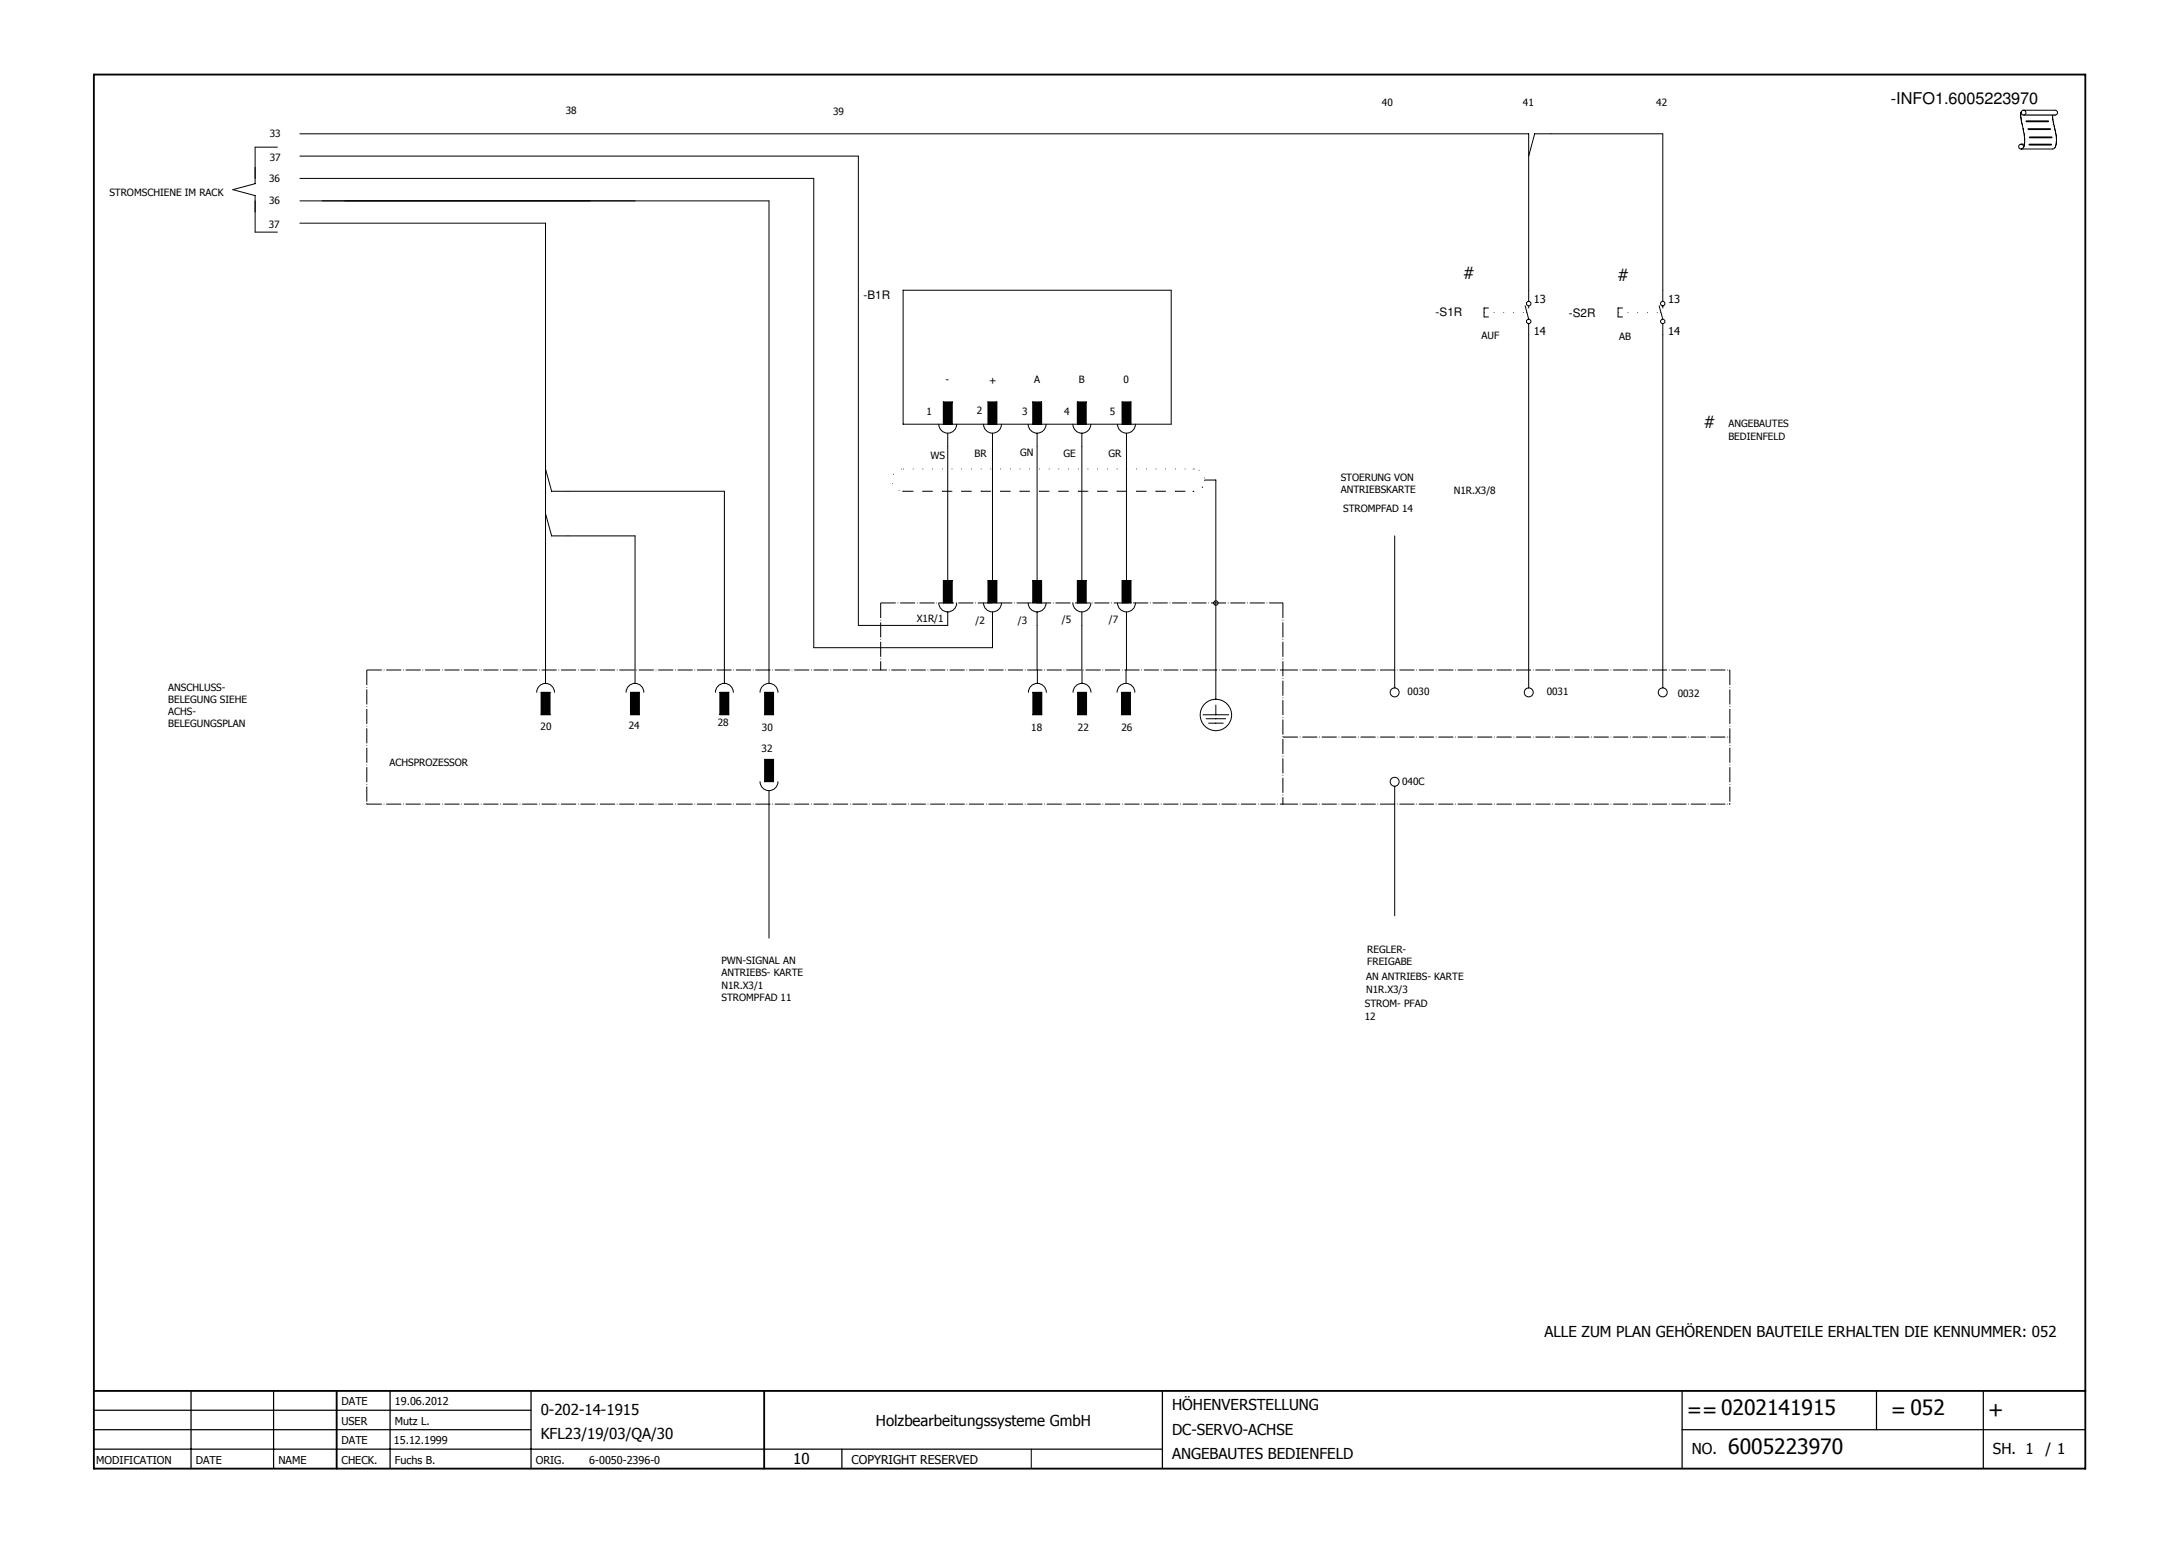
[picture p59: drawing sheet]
<svg xmlns="http://www.w3.org/2000/svg" width="297mm" height="211mm" viewBox="0 0 297 211" stroke-linecap="round" stroke-linejoin="round" font-family="sans-serif">
<defs><g id="words">
<g font-size="2.9">
<text x="230" y="193.2">==0202141915</text>
<text x="257.8" y="193.2">= 052</text>
<text x="271" y="193.2">+</text>
<text x="235.6" y="198.2">6005223970</text>
</g>
<g font-size="2.3">
<text x="199.4" y="38.1">#</text>
<text x="220.5" y="38.2">#</text>
<text x="232.2" y="58.3">#</text>
</g>
<text font-size="2.2" x="257.8" y="14.2">-INFO1.6005223970</text>
<g font-size="2.1">
<text x="210.5" y="182.3">ALLE ZUM PLAN GEHÖRENDEN BAUTEILE ERHALTEN DIE KENNUMMER: 052</text>
<text x="73.7" y="192.9">0-202-14-1915</text>
<text x="73.7" y="196.2">KFL23/19/03/QA/30</text>
<text x="119.4" y="194.4">Holzbearbeitungssysteme GmbH</text>
<text x="159.8" y="192.2">HÖHENVERSTELLUNG</text>
<text x="159.8" y="195.5">DC-SERVO-ACHSE</text>
<text x="108.1" y="199.5">10</text>
<text x="159.8" y="198.9">ANGEBAUTES BEDIENFELD</text>
<text x="230.6" y="198.2">NO.</text>
<text x="271.7" y="198.2">SH. 1</text>
<text x="278.8" y="198.2">/ 1</text>
</g>
<text font-size="1.7" x="116.1" y="199.5">COPYRIGHT RESERVED</text>
<g font-size="1.6">
<text x="117.7" y="40.7">-B1R</text>
<text x="195.7" y="43.1">-S1R</text>
<text x="213.9" y="43.2">-S2R</text>
</g>
<g font-size="1.5">
<text x="209.1" y="41.3">13</text>
<text x="227.4" y="41.3">13</text>
<text x="209.1" y="45.7">14</text>
<text x="227.4" y="45.7">14</text>
<text x="46.6" y="191.6">DATE</text>
<text x="53.8" y="191.6">19.06.2012</text>
<text x="46.6" y="194.2">USER</text>
<text x="46.6" y="196.9">DATE</text>
<text x="53.7" y="196.9">15.12.1999</text>
<text x="53.8" y="194.2">Mutz L.</text>
<text x="13.1" y="199.5">MODIFICATION</text>
<text x="26.7" y="199.5">DATE</text>
<text x="38" y="199.5">NAME</text>
<text x="46.6" y="199.5">CHECK.</text>
<text x="53.8" y="199.5">Fuchs B.</text>
<text x="73" y="199.5">ORIG.</text>
<text x="80.3" y="199.5">6-0050-2396-0</text>
</g>
<g font-size="1.4">
<text x="77.1" y="15.5">38</text>
<text x="113.6" y="15.7">39</text>
<text x="188.4" y="14.5">40</text>
<text x="207.6" y="14.5">41</text>
<text x="225.8" y="14.4">42</text>
<text x="36.8" y="21.9">37</text>
<text x="36.8" y="18.6">33</text>
<text x="14.9" y="26.8">STROMSCHIENE IM RACK</text>
<text x="36.7" y="24.8">36</text>
<text x="36.7" y="27.8">36</text>
<text x="36.6" y="31.1">37</text>
<text x="202" y="46.2">AUF</text>
<text x="220.7" y="46.3">AB</text>
<text x="128.9" y="52.3">-</text>
<text x="134.8" y="52.4">+</text>
<text x="141" y="52.3">A</text>
<text x="147.1" y="52.3">B</text>
<text x="153.2" y="52.3">0</text>
<text x="126.3" y="56.5">1</text>
<text x="133.2" y="56.5">2</text>
<text x="139.3" y="56.6">3</text>
<text x="145.1" y="56.6">4</text>
<text x="151.3" y="56.6">5</text>
<text x="235.6" y="58.3">ANGEBAUTES</text>
<text x="235.6" y="59.9">BEDIENFELD</text>
<text x="126.8" y="62.5">WS</text>
<text x="132.8" y="62.2">BR</text>
<text x="139.1" y="62.2">GN</text>
<text x="145" y="62.2">GE</text>
<text x="151.1" y="62.3">GR</text>
<text x="182.8" y="65.6">STOERUNG VON</text>
<text x="182.8" y="67.2">ANTRIEBSKARTE</text>
<text x="183.1" y="69.7">STROMPFAD 14</text>
<text x="198.2" y="67.3">N1R.X3/8</text>
<text x="125" y="84.7">X1R/1</text>
<text x="133" y="85">/2</text>
<text x="138.8" y="85">/3</text>
<text x="144.8" y="84.9">/5</text>
<text x="151.2" y="84.9">/7</text>
<text x="22.9" y="94.2">ANSCHLUSS-</text>
<text x="22.9" y="95.8">BELEGUNG SIEHE</text>
<text x="191.9" y="94.7">0030</text>
<text x="210.8" y="94.8">0031</text>
<text x="228.7" y="95">0032</text>
<text x="22.9" y="97.5">ACHS-</text>
<text x="22.9" y="99.1">BELEGUNGSPLAN</text>
<text x="73.7" y="99.4">20</text>
<text x="85.7" y="99.3">24</text>
<text x="97.8" y="99">28</text>
<text x="103.9" y="99.6">30</text>
<text x="140.6" y="99.7">18</text>
<text x="146.9" y="99.7">22</text>
<text x="152.9" y="99.7">26</text>
<text x="53.1" y="104.5">ACHSPROZESSOR</text>
<text x="103.8" y="102.5">32</text>
<text x="191.1" y="107.1">040C</text>
<text x="98.3" y="131.5">PWN-SIGNAL AN</text>
<text x="186.4" y="129.9">REGLER-</text>
<text x="186.4" y="131.5">FREIGABE</text>
<text x="98.3" y="133.1">ANTRIEBS- KARTE</text>
<text x="98.3" y="134.8">N1R.X3/1</text>
<text x="98.4" y="136.5">STROMPFAD 11</text>
<text x="186.1" y="137.3">STROM- PFAD</text>
<text x="186.2" y="133.7">AN ANTRIEBS- KARTE</text>
<text x="186.2" y="135.3">N1R.X3/3</text>
<text x="186.1" y="139">12</text>
</g>
</g></defs>
<path d="M203 10l-190.4 190.4M12.7 112.2l125.9 88.2" fill="none" stroke="#fff" stroke-width=".14"/>
<path d="M12.8 10.2h271.5v190h-271.5zM12.8 189.6h271.5M45.9 189.6v10.6M104.2 189.6v10.6" fill="none" stroke="#010101" stroke-width=".25"/>
<g fill="none" stroke="#010101" stroke-width=".17">
<path d="M12.8 194.9h59.6M12.8 192.2h59.6M12.8 197.5h145.7M26 189.6v10.6M37.3 189.6v10.6M53.2 189.6v10.6M72.4 189.6v10.6M114.8 197.5v2.7M158.5 189.6v10.6M229.3 194.9h55M229.3 189.6v10.6M255.8 189.6v5.3"/>
<path d="M270.4 189.6v10.6"/>
</g>
<path d="M134.7 54.8h1.2v3h-1.2zM135.3 59v1.9M140.6 197.5v2.7" fill="none" stroke="#010101" stroke-width=".14"/>
<path d="M134.7 54.8h1.2v3h-1.2z" fill="#010101"/>
<path d="M128.6 54.8h1.2v3h-1.2zM129.2 59v1.9M134.1 57.8a1.22 1.22 0 0 0 1.2 1.2 1.22 1.22 0 0 0 1.2-1.2" fill="none" stroke="#010101" stroke-width=".14"/>
<path d="M128.6 54.8h1.2v3h-1.2z" fill="#010101"/>
<path d="M34.8 20.1h3M128 57.8a1.22 1.22 0 0 0 1.2 1.2 1.22 1.22 0 0 0 1.2-1.2M140.2 57.8a1.22 1.22 0 0 0 1.2 1.2 1.22 1.22 0 0 0 1.2-1.2M140.8 54.8h1.2v3h-1.2zM141.4 59v1.9" fill="none" stroke="#010101" stroke-width=".14"/>
<path d="M140.8 54.8h1.2v3h-1.2z" fill="#010101"/>
<path d="M34.8 20.1v4.2M152.3 94.4a1.21 1.21 0 0 1 1.2-1.2 1.21 1.21 0 0 1 1.2 1.2M152.9 94.4h1.2v3h-1.2z" fill="none" stroke="#010101" stroke-width=".14"/>
<path d="M152.9 94.4h1.2v3h-1.2z" fill="#010101"/>
<path d="M34.8 31.6h3M140.2 94.4a1.22 1.22 0 0 1 1.2-1.2 1.22 1.22 0 0 1 1.2 1.2M140.8 94.4h1.2v3h-1.2zM141.4 91.3v1.9M153.5 91.3v1.9" fill="none" stroke="#010101" stroke-width=".14"/>
<path d="M140.8 94.4h1.2v3h-1.2z" fill="#010101"/>
<path d="M34.8 27.4v4.2M103.6 94.4a1.22 1.22 0 0 1 1.2-1.2 1.22 1.22 0 0 1 1.2 1.2M104.2 94.4h1.2v3h-1.2zM104.8 91.3v1.9" fill="none" stroke="#010101" stroke-width=".14"/>
<path d="M104.2 94.4h1.2v3h-1.2z" fill="#010101"/>
<path d="M104.2 103.5h1.2v3.1h-1.2zM104.8 107.8v1.8" fill="none" stroke="#010101" stroke-width=".14"/>
<path d="M104.2 103.5h1.2v3.1h-1.2z" fill="#010101"/>
<path d="M34.8 22.8v2.2l-3.1 .9 3.1 .8v2.2M146.3 57.8a1.22 1.22 0 0 0 1.2 1.2 1.22 1.22 0 0 0 1.2-1.2M146.9 54.8h1.2v3h-1.2zM147.5 59v1.9M103.6 106.6a1.22 1.22 0 0 0 1.2 1.2 1.22 1.22 0 0 0 1.2-1.2" fill="none" stroke="#010101" stroke-width=".14"/>
<path d="M146.9 54.8h1.2v3h-1.2z" fill="#010101"/>
<path d="M153 54.8h1.2v3h-1.2z" fill="none" stroke="#010101" stroke-width=".14"/>
<path d="M153 54.8h1.2v3h-1.2z" fill="#010101"/>
<path d="M40.9 21.3h76.1M40.9 24.3h70M40.9 27.4h39.6M152.3 57.8a1.22 1.22 0 0 0 1.3 1.2 1.22 1.22 0 0 0 1.2-1.2M153.6 59v1.9M74.4 70l.8 3.1h2.2M74.4 63.9l.8 3.1h2.2M128.6 79.2h1.2v3h-1.2zM128 82.2a1.22 1.22 0 0 0 1.2 1.2 1.22 1.22 0 0 0 1.2-1.2M129.2 83.4v1.9" fill="none" stroke="#010101" stroke-width=".14"/>
<path d="M128.6 79.2h1.2v3h-1.2z" fill="#010101"/>
<path d="M40.9 30.4h33.5M134.7 79.2h1.2v3h-1.2zM135.3 83.4v1.9" fill="none" stroke="#010101" stroke-width=".14"/>
<path d="M134.7 79.2h1.2v3h-1.2z" fill="#010101"/>
<path d="M43.9 27.4h42.7M140.8 79.2h1.2v3h-1.2zM134.1 82.2a1.22 1.22 0 0 0 1.2 1.2 1.22 1.22 0 0 0 1.2-1.2M140.2 82.2a1.22 1.22 0 0 0 1.2 1.2 1.22 1.22 0 0 0 1.2-1.2M141.4 83.4v1.9" fill="none" stroke="#010101" stroke-width=".14"/>
<path d="M140.8 79.2h1.2v3h-1.2z" fill="#010101"/>
<g fill="none" stroke="#010101" stroke-width=".14">
<path d="M47 27.4h57.8M164 97.4h3.5M164.4 98h2.7M164.8 98.6h1.9M165.7 91.3v4M165.7 96.1v1.3"/>
<circle cx="165.7" cy="97.5" r="2.14"/>
</g>
<path d="M50 91.3h124.9" fill="none" stroke="#010101" stroke-width=".14" stroke-dasharray="2.1 .3 .1 .3" stroke-linecap="butt"/>
<path d="M174.8 91.3h.1l-.1 .1z" fill="#010101"/>
<path d="M153 79.2h1.2v3h-1.2zM153.6 83.4v1.9" fill="none" stroke="#010101" stroke-width=".14"/>
<path d="M153 79.2h1.2v3h-1.2z" fill="#010101"/>
<path d="M152.3 82.2a1.22 1.22 0 0 0 1.3 1.2 1.22 1.22 0 0 0 1.2-1.2" fill="none" stroke="#010101" stroke-width=".14"/>
<path d="M50 91.3v18.3" fill="none" stroke="#010101" stroke-width=".14" stroke-dasharray="2.1 .3 .1 .3" stroke-linecap="butt"/>
<path d="M50 109.5h.1l-.1 .1z" fill="#010101"/>
<path d="M146.9 79.2h1.2v3h-1.2zM147.5 83.4v1.9" fill="none" stroke="#010101" stroke-width=".14"/>
<path d="M146.9 79.2h1.2v3h-1.2z" fill="#010101"/>
<path d="M146.3 82.2a1.22 1.22 0 0 0 1.2 1.2 1.22 1.22 0 0 0 1.2-1.2" fill="none" stroke="#010101" stroke-width=".14"/>
<path d="M50 109.6h124.9" fill="none" stroke="#010101" stroke-width=".14" stroke-dasharray="2.1 .3 .1 .3" stroke-linecap="butt"/>
<path d="M174.8 109.6h.1l-.1 .1z" fill="#010101"/>
<g fill="none" stroke="#010101" stroke-width=".14">
<path d="M73.8 94.4h1.2v3h-1.2z"/>
<circle cx="165.7" cy="82.2" r=".3"/>
</g>
<path d="M73.8 94.4h1.2v3h-1.2z" fill="#010101"/>
<path d="M73.2 94.4a1.21 1.21 0 0 1 1.2-1.2 1.21 1.21 0 0 1 1.2 1.2M74.4 91.3v1.9M85.3 94.4a1.21 1.21 0 0 1 1.3-1.2 1.21 1.21 0 0 1 1.2 1.2M85.9 94.4h1.3v3h-1.3zM86.6 91.3v1.9" fill="none" stroke="#010101" stroke-width=".14"/>
<path d="M85.9 94.4h1.3v3h-1.3z" fill="#010101"/>
<path d="M74.4 30.4v60.9M97.5 94.4a1.22 1.22 0 0 1 1.2-1.2 1.22 1.22 0 0 1 1.3 1.2M98.1 94.4h1.2v3h-1.2zM98.7 91.3v1.9" fill="none" stroke="#010101" stroke-width=".14"/>
<path d="M98.1 94.4h1.2v3h-1.2z" fill="#010101"/>
<path d="M104.8 27.4v63.9M110.9 24.3v64M117 21.3v64M77.4 67h21.3v24.3M77.4 73.1h9.2v18.2M104.8 109.6v18.3" fill="none" stroke="#010101" stroke-width=".14"/>
<path d="M120.1 82.2v9.1" fill="none" stroke="#010101" stroke-width=".14" stroke-dasharray="2.1 .3 .1 .3" stroke-linecap="butt"/>
<path d="M120 91.2h.1v.2z" fill="#010101"/>
<path d="M120.1 82.2h54.8" fill="none" stroke="#010101" stroke-width=".14" stroke-dasharray="2.1 .3 .1 .3" stroke-linecap="butt"/>
<path d="M174.8 82.2h.1h-.1z" fill="#010101"/>
<path d="M159.7 39.6h-36.6v18.2h36.6" fill="none" stroke="#010101" stroke-width=".14"/>
<path d="M123.1 63.9h39.6" fill="none" stroke="#010101" stroke-width=".14" stroke-dasharray=".1 1.2 .1 1.2" stroke-linecap="butt"/>
<path d="M162.6 63.9h.1l-.1 .1z" fill="#010101"/>
<path d="M122.9 63.9a1.53 1.53 0 0 0-1.3 1.6 1.53 1.53 0 0 0 1.5 1.5M123 67h.1" fill="none" stroke="#010101" stroke-width=".14" stroke-dasharray=".1 1.2 .1 1.2" stroke-linecap="butt"/>
<path d="M123.1 67h39.6" fill="none" stroke="#010101" stroke-width=".14" stroke-dasharray="1.3 1.3" stroke-linecap="butt"/>
<path d="M162.6 66.9l.1 .1h-.1z" fill="#010101"/>
<path d="M123.1 67h39.6" fill="none" stroke="#010101" stroke-width=".14" stroke-dasharray=".1 1.2 .1 1.2" stroke-linecap="butt"/>
<path d="M162.6 66.9l.1 .1h-.1z" fill="#010101"/>
<g fill="none" stroke="#010101" stroke-width=".14">
<path d="M275.5 15.3a6.9 6.9 0 0 0 .3 2.4v.2a3.6 3.6 0 0 1 0 2.2M275.5 19.7h.5M275.8 15h4.3a.33 .33 0 0 1 .4 .4 .33 .33 0 0 1-.4 .3M279.8 15.7l.2 1.2a5.3 5.3 0 0 1 .1 3.2l-.3 .2h-4.3M159.7 39.6v18.2M129.2 60.9v21.3M135.3 60.9v18.3M141.4 60.9v18.3M147.5 60.9v18.3M153.6 60.9v18.3M164.2 65.4h1.5v25.9M117 85.3h12.2"/>
<path d="M135.3 85.3v3h-24.4M141.4 85.3v6M147.5 85.3v6M153.6 85.3v6"/>
<circle cx="275.5" cy="20" r=".33"/>
<circle cx="275.8" cy="15.4" r=".33"/>
</g>
<path d="M275.9 15.7h4.3" fill="none" stroke="#010101" stroke-width=".17"/>
<path d="M276.2 16.5h3M276.5 17.6h3M276.6 19.7h3M276.7 18.7h3" fill="none" stroke="#010101" stroke-width=".25"/>
<path d="M162.7 67a1.52 1.52 0 0 0 1.5-1.6 1.52 1.52 0 0 0-1.5-1.5M162.7 67a1.52 1.52 0 0 0 1.5-1.6M162.8 63.9h-.1M164.2 65.6v-.2" fill="none" stroke="#010101" stroke-width=".14" stroke-dasharray=".1 1.2 .1 1.2" stroke-linecap="butt"/>
<path d="M174.9 82.2v27.4" fill="none" stroke="#010101" stroke-width=".14" stroke-dasharray="2.1 .3 .1 .3" stroke-linecap="butt"/>
<path d="M174.8 109.5h.1v.2z" fill="#010101"/>
<path d="M174.9 91.3h60.9" fill="none" stroke="#010101" stroke-width=".14" stroke-dasharray="2.1 .3 .1 .3" stroke-linecap="butt"/>
<path d="M235.7 91.3h.2l-.2 .1z" fill="#010101"/>
<path d="M174.9 100.5h60.9" fill="none" stroke="#010101" stroke-width=".14" stroke-dasharray="2.1 .3 .1 .3" stroke-linecap="butt"/>
<path d="M235.7 100.4l.2 .1h-.2z" fill="#010101"/>
<path d="M174.9 109.6h60.9" fill="none" stroke="#010101" stroke-width=".14" stroke-dasharray="2.1 .3 .1 .3" stroke-linecap="butt"/>
<path d="M235.7 109.6h.2l-.2 .1z" fill="#010101"/>
<path d="M40.9 18.2h167.5v21.4M211.4 18.2h15.3v21.4M208.4 45.6v45.7M226.7 45.6v45.7M190.1 73.1v18.2M190.1 109.6v15.2" fill="none" stroke="#010101" stroke-width=".14"/>
<path d="M235.8 91.3v18.3" fill="none" stroke="#010101" stroke-width=".14" stroke-dasharray="2.1 .3 .1 .3" stroke-linecap="butt"/>
<path d="M235.8 109.5h.1l-.1 .2z" fill="#010101"/>
<g fill="none" stroke="#010101" stroke-width=".14">
<path d="M202.3 43.2h.6M207.9 41.7l.5 1.8M208.4 41.7v.3M208.4 44.1v1.5M190.1 91.3v2.5M208.4 91.3v2.5M226.7 91.3v2.5"/>
<circle cx="208.4" cy="43.8" r=".31"/>
<circle cx="190.1" cy="94.4" r=".61"/>
<circle cx="208.4" cy="94.4" r=".61"/>
<circle cx="226.7" cy="94.4" r=".61"/>
</g>
<path d="M202.3 42.6h5.8" fill="none" stroke="#010101" stroke-width=".14" stroke-dasharray=".1 1.2 .1 1.2" stroke-linecap="butt"/>
<path d="M208 42.6h.2h-.2z" fill="#010101"/>
<g fill="none" stroke="#010101" stroke-width=".14">
<path d="M208.4 39.6v1.5M226.7 39.6v1.5M202.9 42h-.6v1.2M220.6 43.2h.6M226.2 41.7l.5 1.8M226.7 44.1v1.5"/>
<circle cx="208.4" cy="41.4" r=".31"/>
</g>
<path d="M220.6 42.6h5.8" fill="none" stroke="#010101" stroke-width=".14" stroke-dasharray=".1 1.2 .1 1.2" stroke-linecap="butt"/>
<path d="M226.3 42.6h.2h-.2z" fill="#010101"/>
<g fill="none" stroke="#010101" stroke-width=".14">
<path d="M211.4 18.2h-2.2l-.8 3.1M221.2 42h-.6v1.2M226.7 41.7v.3M146.9 94.4h1.2v3h-1.2zM190.1 107.2v2.4"/>
<circle cx="226.7" cy="41.4" r=".3"/>
<circle cx="226.7" cy="43.8" r=".3"/>
<circle cx="190.1" cy="106.6" r=".61"/>
</g>
<path d="M146.9 94.4h1.2v3h-1.2z" fill="#010101"/>
<path d="M146.3 94.4a1.22 1.22 0 0 1 1.2-1.2 1.22 1.22 0 0 1 1.2 1.2M147.5 91.3v1.9" fill="none" stroke="#010101" stroke-width=".14"/>
<use href="#words"/>
</svg>
